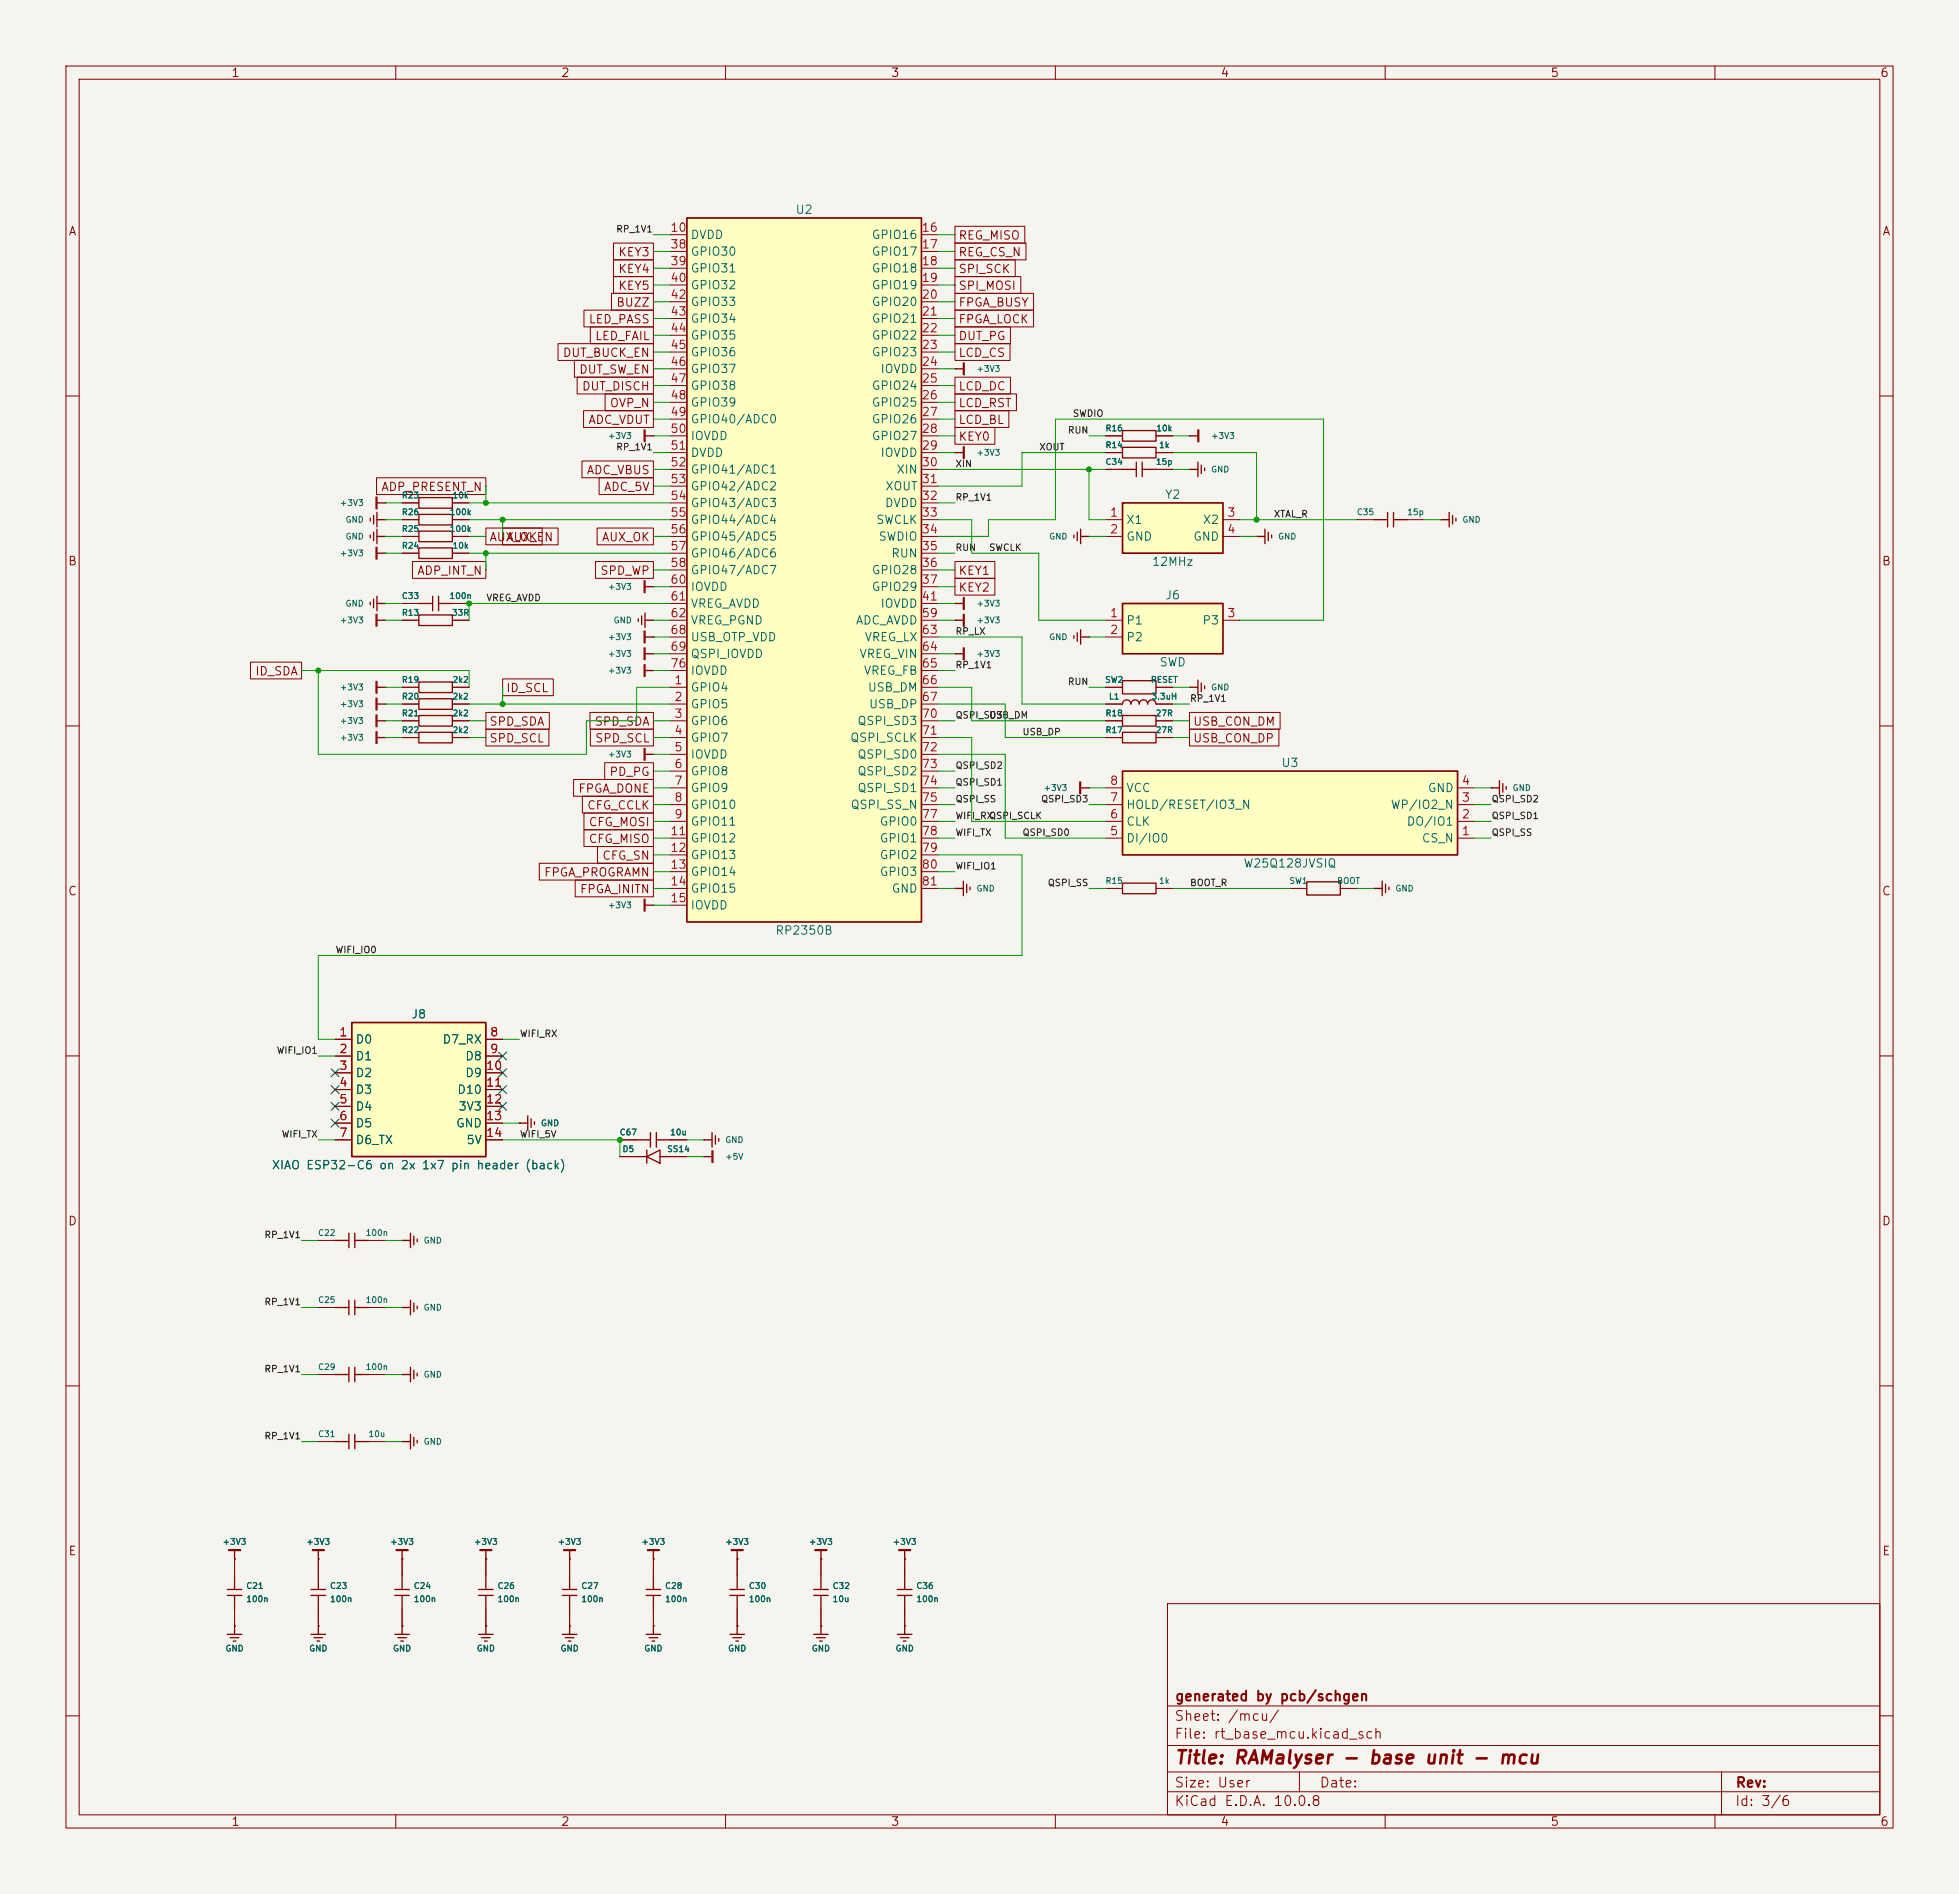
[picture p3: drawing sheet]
<svg xmlns="http://www.w3.org/2000/svg" width="297mm" height="287mm" viewBox="0 0 297 287" stroke-linecap="round" stroke-linejoin="round" font-family="sans-serif">
<defs><g id="words">
<text font-size="2" fill="#840000" x="178" y="267.8">Title: RAMalyser - base unit - mcu</text>
<g font-size="1.5" fill="#840000">
<text x="178" y="263.8">File: rt_base_mcu.kicad_sch</text>
<text x="178" y="261.1">Sheet: /mcu/</text>
<text x="178" y="258.1">generated by pcb/schgen</text>
<text x="178" y="274">KiCad E.D.A. 10.0.8</text>
<text x="178" y="271.2">Size: User</text>
<text x="200" y="271.2">Date:</text>
<text x="263" y="274">Id: 3/6</text>
<text x="263" y="271.2">Rev:</text>
</g>
<g font-size="1.3" fill="#840000">
<text x="35" y="12">1</text>
<text x="85" y="12">2</text>
<text x="135" y="12">3</text>
<text x="185" y="12">4</text>
<text x="235" y="12">5</text>
<text x="285" y="12">6</text>
<text x="10.3" y="36">A</text>
<text x="285.3" y="36">A</text>
<text x="93.6" y="39.2">KEY3</text>
<text x="93.6" y="41.7">KEY4</text>
<text x="145.2" y="41.7">SPI_SCK</text>
<text x="145.2" y="39.2">REG_CS_N</text>
<text x="145.2" y="36.6">REG_MISO</text>
<text x="93.3" y="46.8">BUZZ</text>
<text x="93.6" y="44.2">KEY5</text>
<text x="145.2" y="44.2">SPI_MOSI</text>
<text x="145.2" y="46.8">FPGA_BUSY</text>
<text x="89.2" y="49.3">LED_PASS</text>
<text x="90.1" y="51.9">LED_FAIL</text>
<text x="145.2" y="49.3">FPGA_LOCK</text>
<text x="145.2" y="51.9">DUT_PG</text>
<text x="85.2" y="54.4">DUT_BUCK_EN</text>
<text x="87.7" y="56.9">DUT_SW_EN</text>
<text x="88.1" y="59.5">DUT_DISCH</text>
<text x="145.2" y="54.4">LCD_CS</text>
<text x="145.2" y="59.5">LCD_DC</text>
<text x="89.1" y="64.6">ADC_VDUT</text>
<text x="92.4" y="62">OVP_N</text>
<text x="145.2" y="64.6">LCD_BL</text>
<text x="145.2" y="62">LCD_RST</text>
<text x="145.2" y="67.1">KEY0</text>
<text x="57.7" y="74.7">ADP_PRESENT_N</text>
<text x="88.9" y="72.2">ADC_VBUS</text>
<text x="91.5" y="74.7">ADC_5V</text>
<text x="74.1" y="82.3">AUX_OK</text>
<text x="76.6" y="82.3">AUX_EN</text>
<text x="91.2" y="82.3">AUX_OK</text>
<text x="10.2" y="86">B</text>
<text x="63.2" y="87.4">ADP_INT_N</text>
<text x="90.9" y="87.4">SPD_WP</text>
<text x="145.2" y="90">KEY2</text>
<text x="145.2" y="87.4">KEY1</text>
<text x="285.2" y="86">B</text>
<text x="38.6" y="102.7">ID_SDA</text>
<text x="76.6" y="105.2">ID_SCL</text>
<text x="74.1" y="110.3">SPD_SDA</text>
<text x="74.1" y="112.8">SPD_SCL</text>
<text x="90.1" y="110.3">SPD_SDA</text>
<text x="90.1" y="112.8">SPD_SCL</text>
<text x="180.8" y="112.8">USB_CON_DP</text>
<text x="180.8" y="110.3">USB_CON_DM</text>
<text x="92.3" y="117.9">PD_PG</text>
<text x="87.6" y="120.4">FPGA_DONE</text>
<text x="88.9" y="123">CFG_CCLK</text>
<text x="89.2" y="125.5">CFG_MOSI</text>
<text x="89.2" y="128.1">CFG_MISO</text>
<text x="91.2" y="130.6">CFG_SN</text>
<text x="10.2" y="136">C</text>
<text x="82.4" y="133.1">FPGA_PROGRAMN</text>
<text x="87.8" y="135.7">FPGA_INITN</text>
<text x="285.2" y="136">C</text>
<text x="10.2" y="186">D</text>
<text x="285.2" y="186">D</text>
<text x="10.3" y="236">E</text>
<text x="285.3" y="236">E</text>
<text x="35" y="277">1</text>
<text x="85" y="277">2</text>
<text x="135" y="277">3</text>
<text x="185" y="277">4</text>
<text x="235" y="277">5</text>
<text x="285" y="277">6</text>
</g>
<g font-size="1.3" fill="#a90000">
<text x="101.5" y="35.4">10</text>
<text x="139.6" y="35.4">16</text>
<text x="101.5" y="38">38</text>
<text x="101.5" y="40.5">39</text>
<text x="139.6" y="38">17</text>
<text x="139.6" y="40.5">18</text>
<text x="101.5" y="43.1">40</text>
<text x="101.5" y="45.6">42</text>
<text x="139.6" y="43.1">19</text>
<text x="139.6" y="45.6">20</text>
<text x="101.5" y="48.1">43</text>
<text x="101.5" y="50.7">44</text>
<text x="101.5" y="53.2">45</text>
<text x="139.6" y="48.1">21</text>
<text x="139.6" y="50.7">22</text>
<text x="139.6" y="53.2">23</text>
<text x="101.5" y="55.8">46</text>
<text x="101.5" y="58.3">47</text>
<text x="139.6" y="55.8">24</text>
<text x="139.6" y="58.3">25</text>
<text x="101.5" y="60.8">48</text>
<text x="101.5" y="63.4">49</text>
<text x="101.5" y="65.9">50</text>
<text x="139.6" y="60.8">26</text>
<text x="139.6" y="63.4">27</text>
<text x="139.6" y="65.9">28</text>
<text x="101.5" y="68.5">51</text>
<text x="101.5" y="71">52</text>
<text x="139.6" y="68.5">29</text>
<text x="139.6" y="71">30</text>
<text x="101.5" y="73.5">53</text>
<text x="101.5" y="76.1">54</text>
<text x="139.6" y="73.5">31</text>
<text x="139.6" y="76.1">32</text>
<text x="101.5" y="78.6">55</text>
<text x="101.5" y="81.2">56</text>
<text x="101.5" y="83.7">57</text>
<text x="139.6" y="78.6">33</text>
<text x="139.6" y="81.2">34</text>
<text x="139.6" y="83.7">35</text>
<text x="168.2" y="78.6">1</text>
<text x="168.2" y="81.2">2</text>
<text x="186" y="78.6">3</text>
<text x="186" y="81.2">4</text>
<text x="101.5" y="86.2">58</text>
<text x="101.5" y="88.8">60</text>
<text x="139.6" y="86.2">36</text>
<text x="139.6" y="88.8">37</text>
<text x="101.5" y="91.3">61</text>
<text x="101.5" y="93.9">62</text>
<text x="139.6" y="91.3">41</text>
<text x="139.6" y="93.9">59</text>
<text x="168.2" y="93.9">1</text>
<text x="186" y="93.9">3</text>
<text x="101.5" y="96.4">68</text>
<text x="101.5" y="98.9">69</text>
<text x="101.5" y="101.5">76</text>
<text x="139.6" y="96.4">63</text>
<text x="139.6" y="98.9">64</text>
<text x="139.6" y="101.5">65</text>
<text x="168.2" y="96.4">2</text>
<text x="102.1" y="104">1</text>
<text x="102.1" y="106.6">2</text>
<text x="139.6" y="104">66</text>
<text x="139.6" y="106.6">67</text>
<text x="102.1" y="109.1">3</text>
<text x="102.1" y="111.6">4</text>
<text x="139.6" y="109.1">70</text>
<text x="139.6" y="111.6">71</text>
<text x="102.1" y="114.2">5</text>
<text x="102.1" y="116.7">6</text>
<text x="102.1" y="119.3">7</text>
<text x="139.6" y="114.2">72</text>
<text x="139.6" y="116.7">73</text>
<text x="139.6" y="119.3">74</text>
<text x="168.2" y="119.3">8</text>
<text x="221.5" y="119.3">4</text>
<text x="102.1" y="121.8">8</text>
<text x="102.1" y="124.3">9</text>
<text x="139.6" y="121.8">75</text>
<text x="139.6" y="124.3">77</text>
<text x="168.2" y="124.3">6</text>
<text x="168.2" y="121.8">7</text>
<text x="221.5" y="124.3">2</text>
<text x="221.5" y="121.8">3</text>
<text x="101.5" y="126.9">11</text>
<text x="101.5" y="129.4">12</text>
<text x="101.5" y="132">13</text>
<text x="139.6" y="126.9">78</text>
<text x="139.6" y="129.4">79</text>
<text x="139.6" y="132">80</text>
<text x="168.2" y="126.9">5</text>
<text x="221.5" y="126.9">1</text>
<text x="101.5" y="134.5">14</text>
<text x="101.5" y="137">15</text>
<text x="139.6" y="134.5">81</text>
<text x="51.3" y="157.4">1</text>
<text x="51.3" y="159.9">2</text>
<text x="74.2" y="157.4">8</text>
<text x="74.2" y="159.9">9</text>
<text x="51.3" y="162.4">3</text>
<text x="51.3" y="165">4</text>
<text x="51.3" y="167.5">5</text>
<text x="73.6" y="162.4">10</text>
<text x="73.6" y="165">11</text>
<text x="73.6" y="167.5">12</text>
<text x="51.3" y="170.1">6</text>
<text x="51.3" y="172.6">7</text>
<text x="73.6" y="170.1">13</text>
<text x="73.6" y="172.6">14</text>
</g>
<g font-size="1.3" fill="#006464">
<text x="120.5" y="32.7">U2</text>
<text x="104.6" y="36.5">DVDD</text>
<text x="104.6" y="39.1">GPIO30</text>
<text x="104.6" y="41.6">GPIO31</text>
<text x="132.1" y="36.5">GPIO16</text>
<text x="132.1" y="39.1">GPIO17</text>
<text x="132.1" y="41.6">GPIO18</text>
<text x="104.6" y="44.1">GPIO32</text>
<text x="104.6" y="46.7">GPIO33</text>
<text x="132.1" y="44.1">GPIO19</text>
<text x="132.1" y="46.7">GPIO20</text>
<text x="104.6" y="49.2">GPIO34</text>
<text x="104.6" y="51.8">GPIO35</text>
<text x="132.1" y="49.2">GPIO21</text>
<text x="132.1" y="51.8">GPIO22</text>
<text x="104.6" y="54.3">GPIO36</text>
<text x="104.6" y="56.8">GPIO37</text>
<text x="104.6" y="59.4">GPIO38</text>
<text x="132.1" y="54.3">GPIO23</text>
<text x="132.1" y="59.4">GPIO24</text>
<text x="133.4" y="56.8">IOVDD</text>
<text x="104.6" y="61.9">GPIO39</text>
<text x="104.6" y="64.5">GPIO40/ADC0</text>
<text x="132.1" y="61.9">GPIO25</text>
<text x="132.1" y="64.5">GPIO26</text>
<text x="104.6" y="67">IOVDD</text>
<text x="104.6" y="69.5">DVDD</text>
<text x="132.1" y="67">GPIO27</text>
<text x="133.4" y="69.5">IOVDD</text>
<text x="104.6" y="72.1">GPIO41/ADC1</text>
<text x="104.6" y="74.6">GPIO42/ADC2</text>
<text x="104.6" y="77.2">GPIO43/ADC3</text>
<text x="134.1" y="77.2">DVDD</text>
<text x="134.1" y="74.6">XOUT</text>
<text x="135.8" y="72.1">XIN</text>
<text x="176.5" y="75.9">Y2</text>
<text x="104.6" y="79.7">GPIO44/ADC4</text>
<text x="104.6" y="82.2">GPIO45/ADC5</text>
<text x="132.7" y="79.7">SWCLK</text>
<text x="133.1" y="82.2">SWDIO</text>
<text x="170.7" y="79.7">X1</text>
<text x="170.7" y="82.2">GND</text>
<text x="180.8" y="82.2">GND</text>
<text x="182.3" y="79.7">X2</text>
<text x="104.6" y="84.8">GPIO46/ADC6</text>
<text x="104.6" y="87.3">GPIO47/ADC7</text>
<text x="104.6" y="89.9">IOVDD</text>
<text x="132.1" y="87.3">GPIO28</text>
<text x="132.1" y="89.9">GPIO29</text>
<text x="135" y="84.8">RUN</text>
<text x="174.6" y="86.1">12MHz</text>
<text x="104.6" y="92.4">VREG_AVDD</text>
<text x="104.6" y="94.9">VREG_PGND</text>
<text x="129.7" y="94.9">ADC_AVDD</text>
<text x="133.4" y="92.4">IOVDD</text>
<text x="170.7" y="94.9">P1</text>
<text x="176.6" y="91.1">J6</text>
<text x="182.2" y="94.9">P3</text>
<text x="104.6" y="97.5">USB_OTP_VDD</text>
<text x="104.6" y="100">QSPI_IOVDD</text>
<text x="130.2" y="100">VREG_VIN</text>
<text x="131" y="97.5">VREG_LX</text>
<text x="170.7" y="97.5">P2</text>
<text x="175.7" y="101.3">SWD</text>
<text x="104.6" y="105.1">GPIO4</text>
<text x="104.6" y="107.6">GPIO5</text>
<text x="104.6" y="102.6">IOVDD</text>
<text x="130.9" y="102.6">VREG_FB</text>
<text x="131.5" y="105.1">USB_DM</text>
<text x="131.6" y="107.6">USB_DP</text>
<text x="104.6" y="110.2">GPIO6</text>
<text x="104.6" y="112.7">GPIO7</text>
<text x="128.8" y="112.7">QSPI_SCLK</text>
<text x="129.9" y="110.2">QSPI_SD3</text>
<text x="104.6" y="115.3">IOVDD</text>
<text x="104.6" y="117.8">GPIO8</text>
<text x="129.9" y="115.3">QSPI_SD0</text>
<text x="129.9" y="117.8">QSPI_SD2</text>
<text x="194.2" y="116.5">U3</text>
<text x="104.6" y="120.3">GPIO9</text>
<text x="104.6" y="122.9">GPIO10</text>
<text x="104.6" y="125.4">GPIO11</text>
<text x="128.9" y="122.9">QSPI_SS_N</text>
<text x="129.9" y="120.3">QSPI_SD1</text>
<text x="133.3" y="125.4">GPIO0</text>
<text x="170.7" y="125.4">CLK</text>
<text x="170.7" y="122.9">HOLD/RESET/IO3_N</text>
<text x="170.7" y="120.3">VCC</text>
<text x="210.7" y="122.9">WP/IO2_N</text>
<text x="213.2" y="125.4">DO/IO1</text>
<text x="216.4" y="120.3">GND</text>
<text x="104.6" y="128">GPIO12</text>
<text x="104.6" y="130.5">GPIO13</text>
<text x="133.3" y="128">GPIO1</text>
<text x="133.3" y="130.5">GPIO2</text>
<text x="170.7" y="128">DI/IO0</text>
<text x="188.4" y="131.8">W25Q128JVSIQ</text>
<text x="215.5" y="128">CS_N</text>
<text x="104.6" y="133">GPIO14</text>
<text x="104.6" y="135.6">GPIO15</text>
<text x="133.3" y="133">GPIO3</text>
<text x="135.1" y="135.6">GND</text>
<text x="104.6" y="138.1">IOVDD</text>
<text x="117.5" y="141.9">RP2350B</text>
<text x="62.3" y="154.6">J8</text>
<text x="53.8" y="158.4">D0</text>
<text x="53.8" y="161">D1</text>
<text x="67" y="158.4">D7_RX</text>
<text x="70.4" y="161">D8</text>
<text x="53.8" y="163.5">D2</text>
<text x="53.8" y="166.1">D3</text>
<text x="69.2" y="166.1">D10</text>
<text x="70.4" y="163.5">D9</text>
<text x="53.8" y="168.6">D4</text>
<text x="53.8" y="171.1">D5</text>
<text x="53.8" y="173.7">D6_TX</text>
<text x="69.1" y="171.1">GND</text>
<text x="69.4" y="168.6">3V3</text>
<text x="70.6" y="173.7">5V</text>
<text x="41.1" y="177.5">XIAO ESP32-C6 on 2x 1x7 pin header (back)</text>
</g>
<g font-size="1" fill="#0f0f0f">
<text x="93.3" y="35.5">RP_1V1</text>
<text x="161.8" y="65.9">RUN</text>
<text x="162.6" y="63.4">SWDIO</text>
<text x="93.3" y="68.5">RP_1V1</text>
<text x="144.8" y="71">XIN</text>
<text x="157.5" y="68.5">XOUT</text>
<text x="144.8" y="76.1">RP_1V1</text>
<text x="144.8" y="83.7">RUN</text>
<text x="149.9" y="83.7">SWCLK</text>
<text x="193" y="78.6">XTAL_R</text>
<text x="73.7" y="91.3">VREG_AVDD</text>
<text x="144.8" y="96.4">RP_LX</text>
<text x="144.8" y="101.5">RP_1V1</text>
<text x="161.8" y="104">RUN</text>
<text x="180.3" y="106.6">RP_1V1</text>
<text x="144.8" y="109.1">QSPI_SD3</text>
<text x="149.9" y="109.1">USB_DM</text>
<text x="154.9" y="111.7">USB_DP</text>
<text x="144.8" y="119.3">QSPI_SD1</text>
<text x="144.8" y="116.7">QSPI_SD2</text>
<text x="144.8" y="124.4">WIFI_RX</text>
<text x="144.8" y="121.8">QSPI_SS</text>
<text x="149.9" y="124.4">QSPI_SCLK</text>
<text x="157.8" y="121.8">QSPI_SD3</text>
<text x="226.1" y="121.8">QSPI_SD2</text>
<text x="226.1" y="124.4">QSPI_SD1</text>
<text x="144.8" y="126.9">WIFI_TX</text>
<text x="144.8" y="132">WIFI_IO1</text>
<text x="154.9" y="126.9">QSPI_SD0</text>
<text x="226.1" y="126.9">QSPI_SS</text>
<text x="158.8" y="134.5">QSPI_SS</text>
<text x="180.3" y="134.5">BOOT_R</text>
<text x="50.8" y="144.7">WIFI_IO0</text>
<text x="41.9" y="159.9">WIFI_IO1</text>
<text x="78.7" y="157.4">WIFI_RX</text>
<text x="42.6" y="172.6">WIFI_TX</text>
<text x="78.7" y="172.6">WIFI_5V</text>
<text x="40" y="187.9">RP_1V1</text>
<text x="40" y="198">RP_1V1</text>
<text x="40" y="208.2">RP_1V1</text>
<text x="40" y="218.3">RP_1V1</text>
</g>
<g font-size=".9" fill="#006464">
<text x="148" y="56.6">+3V3</text>
<text x="167.5" y="65.6">R16</text>
<text x="175.2" y="65.6">10k</text>
<text x="92.1" y="66.7">+3V3</text>
<text x="148" y="69.3">+3V3</text>
<text x="167.5" y="68.1">R14</text>
<text x="167.5" y="70.7">C34</text>
<text x="175.2" y="70.7">15p</text>
<text x="175.6" y="68.1">1k</text>
<text x="183.5" y="66.7">+3V3</text>
<text x="183.5" y="71.8">GND</text>
<text x="51.5" y="76.9">+3V3</text>
<text x="60.8" y="75.7">R23</text>
<text x="68.5" y="75.7">10k</text>
<text x="52.3" y="82">GND</text>
<text x="52.3" y="79.4">GND</text>
<text x="60.8" y="83.4">R24</text>
<text x="60.8" y="80.8">R25</text>
<text x="60.8" y="78.3">R26</text>
<text x="68.1" y="80.8">100k</text>
<text x="68.1" y="78.3">100k</text>
<text x="68.5" y="83.4">10k</text>
<text x="159" y="82">GND</text>
<text x="193.7" y="82">GND</text>
<text x="205.6" y="78.3">C35</text>
<text x="213.3" y="78.3">15p</text>
<text x="221.6" y="79.4">GND</text>
<text x="51.5" y="84.5">+3V3</text>
<text x="92.1" y="89.6">+3V3</text>
<text x="51.5" y="94.7">+3V3</text>
<text x="52.3" y="92.1">GND</text>
<text x="60.8" y="93.5">R13</text>
<text x="60.8" y="91">C33</text>
<text x="68.1" y="91">100n</text>
<text x="68.4" y="93.5">33R</text>
<text x="92.9" y="94.7">GND</text>
<text x="148" y="92.1">+3V3</text>
<text x="148" y="94.7">+3V3</text>
<text x="92.1" y="99.7">+3V3</text>
<text x="92.1" y="97.2">+3V3</text>
<text x="148" y="99.7">+3V3</text>
<text x="159" y="97.2">GND</text>
<text x="51.5" y="104.8">+3V3</text>
<text x="51.5" y="107.4">+3V3</text>
<text x="60.8" y="106.2">R20</text>
<text x="60.8" y="103.7">R19</text>
<text x="68.5" y="106.2">2k2</text>
<text x="68.5" y="103.7">2k2</text>
<text x="92.1" y="102.3">+3V3</text>
<text x="167.5" y="103.7">SW2</text>
<text x="168" y="106.2">L1</text>
<text x="174.4" y="103.7">RESET</text>
<text x="174.5" y="106.2">3.3uH</text>
<text x="183.5" y="104.8">GND</text>
<text x="51.5" y="109.9">+3V3</text>
<text x="51.5" y="112.4">+3V3</text>
<text x="60.8" y="108.8">R21</text>
<text x="60.8" y="111.3">R22</text>
<text x="68.5" y="108.8">2k2</text>
<text x="68.5" y="111.3">2k2</text>
<text x="167.5" y="111.3">R17</text>
<text x="167.5" y="108.8">R18</text>
<text x="175.1" y="111.3">27R</text>
<text x="175.1" y="108.8">27R</text>
<text x="92.1" y="115">+3V3</text>
<text x="158.1" y="120.1">+3V3</text>
<text x="229.2" y="120.1">GND</text>
<text x="92.1" y="137.8">+3V3</text>
<text x="148" y="135.3">GND</text>
<text x="167.5" y="134.2">R15</text>
<text x="175.6" y="134.2">1k</text>
<text x="195.4" y="134.2">SW1</text>
<text x="202.6" y="134.2">BOOT</text>
<text x="211.5" y="135.3">GND</text>
<text x="81.9" y="170.9">GND</text>
<text x="93.9" y="172.3">C67</text>
<text x="101.5" y="172.3">10u</text>
<text x="109.9" y="173.4">GND</text>
<text x="94.3" y="174.8">D5</text>
<text x="101.1" y="174.8">SS14</text>
<text x="109.9" y="175.9">+5V</text>
<text x="48.1" y="187.5">C22</text>
<text x="55.4" y="187.5">100n</text>
<text x="64.1" y="188.6">GND</text>
<text x="48.1" y="197.7">C25</text>
<text x="55.4" y="197.7">100n</text>
<text x="64.1" y="198.8">GND</text>
<text x="48.1" y="207.8">C29</text>
<text x="55.4" y="207.8">100n</text>
<text x="64.1" y="209">GND</text>
<text x="48.1" y="218">C31</text>
<text x="55.8" y="218">10u</text>
<text x="64.1" y="219.1">GND</text>
<text x="33.7" y="234.3">+3V3</text>
<text x="46.4" y="234.3">+3V3</text>
<text x="59.1" y="234.3">+3V3</text>
<text x="71.8" y="234.3">+3V3</text>
<text x="84.5" y="234.3">+3V3</text>
<text x="97.2" y="234.3">+3V3</text>
<text x="109.9" y="234.3">+3V3</text>
<text x="122.6" y="234.3">+3V3</text>
<text x="135.3" y="234.3">+3V3</text>
<text x="37.2" y="241">C21</text>
<text x="37.2" y="243">100n</text>
<text x="49.9" y="241">C23</text>
<text x="49.9" y="243">100n</text>
<text x="62.6" y="241">C24</text>
<text x="62.6" y="243">100n</text>
<text x="75.3" y="241">C26</text>
<text x="75.3" y="243">100n</text>
<text x="88" y="241">C27</text>
<text x="88" y="243">100n</text>
<text x="100.7" y="241">C28</text>
<text x="100.7" y="243">100n</text>
<text x="113.4" y="241">C30</text>
<text x="113.4" y="243">100n</text>
<text x="126.1" y="241">C32</text>
<text x="126.1" y="243">10u</text>
<text x="138.8" y="241">C36</text>
<text x="138.8" y="243">100n</text>
<text x="34.1" y="250.5">GND</text>
<text x="46.8" y="250.5">GND</text>
<text x="59.5" y="250.5">GND</text>
<text x="72.2" y="250.5">GND</text>
<text x="84.9" y="250.5">GND</text>
<text x="97.6" y="250.5">GND</text>
<text x="110.3" y="250.5">GND</text>
<text x="123" y="250.5">GND</text>
<text x="135.7" y="250.5">GND</text>
</g>
</g></defs>
<path d="M0 0h297v287h-297z" fill="#f5f4ef" stroke="#f5f4ef" stroke-width=".15"/>
<g fill="none" stroke="#840000" stroke-width=".15">
<path d="M10 10h277v267h-277zM12 12h273v263h-273zM60 10v2M110 10v2M160 10v2M210 10v2M260 10v2M10 60h2M61 78.7h2.5M61 76.2h2.5M68.6 78.7h2.5M68.6 76.2h2.5"/>
<path d="M285 60h2M61 83.8h2.5M61 81.3h2.5M61 94h2.5M61 91.4h2.5M68.6 83.8h2.5M68.6 81.3h2.5M68.6 94h2.5M68.6 91.4h2.5M10 110h2M165.1 119.4h.1M226.1 119.4h.1"/>
<path d="M285 110h2M10 160h2M285 160h2M10 210h2M285 210h2M61 236.2h.1M86.4 236.2h.1M99.1 236.2h.1M99.1 236.2v2.6M111.8 236.2h.1M111.8 236.2v2.6M124.5 236.2h.1"/>
<path d="M61 246.4h.1M86.4 246.4h.1M99.1 246.4h.1M99.1 243.8v2.6M111.8 243.8v2.6M124.5 246.4h.1M177 243h108v32h-108zM177 258.5h108M10 260h2M60 275v2M110 275v2M160 275v2"/>
<path d="M177 271.5h108M177 268.5h108M177 264.5h108M197 268.5v3M210 275v2M260 275v2M261 268.5v6.5M285 260h2"/>
</g>
<g fill="none" stroke="#840000" stroke-width=".2">
<path d="M63.5 77.9h5.1v1.6h-5.1zM63.5 75.4h5.1v1.6h-5.1zM63.5 83h5.1v1.6h-5.1zM63.5 80.5h5.1v1.6h-5.1zM63.5 93.2h5.1v1.6h-5.1zM63.5 91.4h2.1M65.6 90.3v2.2M66.5 91.4h2.1M66.5 90.3v2.2M163.7 118.5v1.8M163.8 118.5v1.8M163.8 119.4h1.3"/>
<path d="M226.1 119.4h1.2M227.3 118.3v2.2M227.8 118.7v1.3M228.4 119.2v.4M60.1 234.8h1.8M60.1 235h1.8M61 235v1.2M85.5 234.8h1.8M85.5 235h1.8M86.4 235v1.2M98.2 234.8h1.8M98.2 235h1.8"/>
<path d="M99.1 235v1.2M99.1 238.8v2.1M110.9 234.8h1.8M110.9 235h1.8M111.8 235v1.2M111.8 238.8v2.1M123.6 234.8h1.8M123.6 235h1.8M124.5 235v1.2M59.9 247.7h2.2M60.3 248.2h1.3M60.8 248.7h.4"/>
<path d="M61 246.4v1.3M85.3 247.7h2.2M85.7 248.2h1.3M86.2 248.7h.4M86.4 246.4v1.3M98 240.9h2.2M98 241.8h2.2M98 247.7h2.2M98.4 248.2h1.3M98.9 248.7h.4M99.1 241.8v2M99.1 246.4v1.3"/>
<path d="M110.7 240.9h2.2M110.7 241.8h2.2M111.8 241.8v2M123.4 247.7h2.2M123.8 248.2h1.3M124.3 248.7h.4M124.5 246.4v1.3"/>
</g>
<path d="M53.3 154.9h20.4v20.4h-20.4z" fill="#ffffc2"/>
<path d="M53.3 154.9h20.4v20.4h-20.4z" fill="none" stroke="#840000" stroke-width=".25"/>
<g fill="none" stroke="#840000" stroke-width=".15">
<path d="M180.3 104.1h.1M50.8 157.5h2.5M73.7 157.5h2.5M50.8 160h2.5M50.8 162.6h2.5M50.8 165.1h2.5M50.8 167.6h2.5M50.8 170.2h2.5M50.8 172.7h2.5M73.7 160h2.5M73.7 162.6h2.5M73.7 165.1h2.5"/>
<path d="M73.7 167.6h2.5M73.7 170.2h2.5M73.7 172.7h2.5M78.7 170.2h.1M61 236.2v2.6M73.7 236.2v2.6M61 243.8v2.6M73.7 246.4h.1M73.7 243.8v2.6"/>
</g>
<g fill="none" stroke="#840000" stroke-width=".2">
<path d="M180.3 104.1h1.3M181.6 103v2.2M182.1 103.5v1.3M182.6 103.9v.4M78.7 170.2h1.3M80 169.1v2.2M80.5 169.5v1.3M81 170v.4M61 238.8v2.1M73.7 238.8v2.1M59.9 240.9h2.2M59.9 241.8h2.2"/>
<path d="M61 241.8v2M72.6 240.9h2.2M72.6 241.8h2.2M72.6 247.7h2.2M73 248.2h1.3M73.5 248.7h.4M73.7 241.8v2M73.7 246.4v1.3"/>
</g>
<path d="M104.1 33h35.6v106.7h-35.6z" fill="#ffffc2"/>
<path d="M104.1 33h35.6v106.7h-35.6z" fill="none" stroke="#840000" stroke-width=".25"/>
<g fill="none" stroke="#840000" stroke-width=".15">
<path d="M101.6 35.6h2.5M101.6 38.1h2.5M139.7 35.6h2.5M139.7 38.1h2.5M101.6 40.6h2.5M101.6 43.2h2.5M101.6 45.7h2.5M101.6 48.3h2.5M101.6 50.8h2.5M101.6 53.3h2.5M101.6 55.9h2.5M101.6 58.4h2.5"/>
<path d="M139.7 40.6h2.5M139.7 43.2h2.5M139.7 45.7h2.5M139.7 48.3h2.5M139.7 50.8h2.5M139.7 53.3h2.5M139.7 55.9h2.5M139.7 58.4h2.5M144.8 55.9h.1M58.4 76.2h.1M58.4 78.7h.1M99.1 66h.1"/>
<path d="M101.6 61h2.5M101.6 63.5h2.5M101.6 66h2.5M101.6 68.6h2.5M101.6 71.1h2.5M101.6 73.7h2.5M101.6 76.2h2.5M101.6 78.7h2.5M139.7 61h2.5M139.7 63.5h2.5M139.7 66h2.5M139.7 68.6h2.5"/>
<path d="M139.7 71.1h2.5M139.7 73.7h2.5M139.7 76.2h2.5M139.7 78.7h2.5M144.8 68.6h.1M167.6 68.6h2.6M175.3 68.6h2.5M180.3 66h.1M205.7 78.7h2.6M213.4 78.7h2.5M218.4 78.7h.1M58.4 94h.1"/>
<path d="M58.4 83.8h.1M58.4 81.3h.1M58.4 91.4h.1M99.1 88.9h.1M99.1 99.1h.1M99.1 94h.1M99.1 96.5h.1M101.6 81.3h2.5M101.6 83.8h2.5M101.6 86.4h2.5M101.6 88.9h2.5M101.6 91.4h2.5"/>
<path d="M101.6 94h2.5M101.6 96.5h2.5M101.6 99.1h2.5M139.7 81.3h2.5M139.7 83.8h2.5M139.7 86.4h2.5M139.7 88.9h2.5M139.7 91.4h2.5M139.7 94h2.5M139.7 96.5h2.5M139.7 99.1h2.5M144.8 91.4h.1"/>
<path d="M144.8 94h.1M144.8 99.1h.1M165.1 96.5h.1M165.1 81.3h.1M190.5 81.3h.1M58.4 104.1h.1M58.4 106.7h.1M61 104.1h2.5M61 106.7h2.5M61 109.2h2.5M61 111.8h2.5M68.6 104.1h2.5"/>
<path d="M68.6 106.7h2.5M68.6 109.2h2.5M68.6 111.8h2.5M99.1 114.3h.1M99.1 101.6h.1M101.6 104.1h2.5M101.6 106.7h2.5M101.6 109.2h2.5M101.6 111.8h2.5M101.6 114.3h2.5M101.6 116.8h2.5M101.6 119.4h2.5"/>
<path d="M101.6 101.6h2.5M139.7 104.1h2.5M139.7 106.7h2.5M139.7 109.2h2.5M139.7 111.8h2.5M139.7 114.3h2.5M139.7 116.8h2.5M139.7 119.4h2.5M139.7 101.6h2.5M167.6 104.1h2.6M167.6 106.7h2.6M167.6 109.2h2.6"/>
<path d="M167.6 111.8h2.6M175.3 104.1h2.5M175.3 106.7h2.5M175.3 109.2h2.5M175.3 111.8h2.5M99.1 137.2h.1M101.6 121.9h2.5M101.6 124.5h2.5M101.6 127h2.5M101.6 129.5h2.5M101.6 132.1h2.5M101.6 134.6h2.5"/>
<path d="M101.6 137.2h2.5M139.7 121.9h2.5M139.7 124.5h2.5M139.7 127h2.5M139.7 129.5h2.5M139.7 132.1h2.5M139.7 134.6h2.5M144.8 134.6h.1M167.6 134.6h2.6M175.3 134.6h2.5M195.6 134.6h2.5M203.2 134.6h2.5"/>
<path d="M94 172.7h2.5M101.6 172.7h2.5M106.7 172.7h.1M106.7 175.3h.1M48.3 188h2.5M48.3 198.1h2.5M55.9 188h2.5M55.9 198.1h2.5M61 198.1h.1M61 188h.1M48.3 218.4h2.5M48.3 208.3h2.5"/>
<path d="M55.9 218.4h2.5M55.9 208.3h2.5M61 208.3h.1M61 218.4h.1M35.6 236.2h.1M35.6 236.2v2.6M48.3 236.2h.1M48.3 236.2v2.6M73.7 236.2h.1M86.4 236.2v2.6M124.5 236.2v2.6M137.2 236.2h.1"/>
<path d="M137.2 236.2v2.6M35.6 246.4h.1M35.6 243.8v2.6M48.3 243.8v2.6M86.4 243.8v2.6M111.8 246.4h.1M124.5 243.8v2.6M137.2 246.4h.1M137.2 243.8v2.6"/>
</g>
<g fill="none" stroke="#840000" stroke-width=".2">
<path d="M144.8 55.9h1.2M146 55v1.8M146.2 55v1.8M56.1 78.5v.4M56.6 78.1v1.3M57 75.3v1.8M57.1 75.3v1.8M57.1 77.6v2.2M57.1 76.2h1.3M57.1 78.7h1.3M97.7 65.1v1.8M97.8 65.1v1.8"/>
<path d="M97.8 66h1.3M144.8 68.6h1.2M146 67.7v1.8M146.2 67.7v1.8M170.2 67.8h5.1v1.6h-5.1zM180.3 66h1.3M181.6 65.1v1.8M181.7 65.1v1.8M208.3 78.7h2.1M210.4 77.6v2.2M211.3 78.7h2.1M211.3 77.6v2.2"/>
<path d="M218.4 78.7h1.3M219.7 77.6v2.2M220.2 78.1v1.3M220.7 78.5v.4M56.1 81.1v.4M56.1 91.2v.4M56.6 80.6v1.3M56.6 90.8v1.3M57 82.9v1.8M57 93.1v1.8M57.1 91.4h1.3M57.1 94h1.3"/>
<path d="M57.1 80.2v2.2M57.1 82.9v1.8M57.1 90.3v2.2M57.1 93.1v1.8M57.1 81.3h1.3M57.1 83.8h1.3M96.8 93.8v.4M97.3 93.3v1.3M97.7 88v1.8M97.7 95.6v1.8M97.7 98.2v1.8M97.8 94h1.3"/>
<path d="M97.8 99.1h1.3M97.8 88v1.8M97.8 92.9v2.2M97.8 95.6v1.8M97.8 98.2v1.8M97.8 88.9h1.3M97.8 96.5h1.3M144.8 91.4h1.2M144.8 94h1.2M144.8 99.1h1.2M146 90.5v1.8M146 93.1v1.8"/>
<path d="M146 98.2v1.8M146.2 90.5v1.8M146.2 93.1v1.8M146.2 98.2v1.8M162.8 81.1v.4M162.8 96.3v.4M163.3 80.6v1.3M163.3 95.9v1.3M163.8 96.5h1.3M163.8 80.2v2.2M163.8 95.4v2.2M163.8 81.3h1.3"/>
<path d="M190.5 81.3h1.3M191.8 80.2v2.2M192.3 80.6v1.3M192.8 81.1v.4M57 103.2v1.8M57 105.8v1.8M57.1 103.2v1.8M57.1 105.8v1.8M57.1 104.1h1.3M57.1 106.7h1.3M63.5 108.4h5.1v1.6h-5.1zM63.5 105.9h5.1v1.6h-5.1z"/>
<path d="M63.5 111h5.1v1.6h-5.1zM63.5 103.3h5.1v1.6h-5.1zM97.7 100.7v1.8M97.7 113.4v1.8M97.8 100.7v1.8M97.8 113.4v1.8M97.8 114.3h1.3M97.8 101.6h1.3M170.2 111h5.1v1.6h-5.1zM170.2 108.4h5.1v1.6h-5.1zM170.2 103.1h5.1v2h-5.1zM170.2 106.7a.63 .63 0 0 1 .6-.6 .63 .63 0 0 1 .6 .6 .63 .63 0 0 1 .7-.6 .63 .63 0 0 1 .6 .6 .63 .63 0 0 1 .7-.6 .63 .63 0 0 1 .6 .6 .63 .63 0 0 1 .6-.6 .63 .63 0 0 1 .7 .6"/>
<path d="M97.7 136.3v1.8M97.8 136.3v1.8M97.8 137.2h1.3M144.8 134.6h1.2M146 133.5v2.2M146.6 134v1.3M147.1 134.4v.4M170.2 133.8h5.1v1.6h-5.1zM198.1 133.6h5.1v2h-5.1zM96.5 172.7h2.1M98.6 171.6v2.2M99.5 172.7h2.1"/>
<path d="M99.5 171.6v2.2M106.7 172.7h1.2M106.7 175.3h1.2M107.9 171.6v2.2M107.9 174.4v1.8M108.1 174.4v1.8M108.5 172.1v1.3M109 172.5v.4M50.8 188h2.1M50.8 198.1h2.1M52.9 186.9v2.2M52.9 197v2.2"/>
<path d="M53.8 188h2.1M53.8 186.9v2.2M53.8 197v2.2M53.8 198.1h2.1M61 188h1.2M61 198.1h1.2M62.2 186.9v2.2M62.2 197v2.2M62.7 187.3v1.3M62.7 197.5v1.3M63.2 187.8v.4M63.2 197.9v.4"/>
<path d="M50.8 218.4h2.1M50.8 208.3h2.1M52.9 207.2v2.2M52.9 217.3v2.2M53.8 207.2v2.2M53.8 217.3v2.2M53.8 218.4h2.1M53.8 208.3h2.1M61 218.4h1.2M61 208.3h1.2M62.2 207.2v2.2M62.2 217.3v2.2"/>
<path d="M62.7 207.6v1.3M62.7 217.8v1.3M63.2 208.1v.4M63.2 218.2v.4M34.7 234.8h1.8M34.7 235h1.8M35.6 235v1.2M35.6 238.8v2.1M47.4 234.8h1.8M47.4 235h1.8M48.3 235v1.2M48.3 238.8v2.1"/>
<path d="M72.8 234.8h1.8M72.8 235h1.8M73.7 235v1.2M86.4 238.8v2.1M124.5 238.8v2.1M136.3 234.8h1.8M136.3 235h1.8M137.2 235v1.2M137.2 238.8v2.1M34.5 240.9h2.2M34.5 241.8h2.2M34.5 247.7h2.2"/>
<path d="M34.9 248.2h1.3M35.4 248.7h.4M35.6 241.8v2M35.6 246.4v1.3M47.2 240.9h2.2M47.2 241.8h2.2M48.3 241.8v2M85.3 240.9h2.2M85.3 241.8h2.2M86.4 241.8v2M110.7 247.7h2.2M111.1 248.2h1.3"/>
<path d="M111.6 248.7h.4M111.8 246.4v1.3M123.4 240.9h2.2M123.4 241.8h2.2M124.5 241.8v2M136.1 240.9h2.2M136.1 241.8h2.2M136.1 247.7h2.2M136.5 248.2h1.3M137 248.7h.4M137.2 241.8v2M137.2 246.4v1.3"/>
</g>
<path d="M170.2 116.8h50.8v12.7h-50.8z" fill="#ffffc2"/>
<path d="M170.2 116.8h50.8v12.7h-50.8z" fill="none" stroke="#840000" stroke-width=".25"/>
<path d="M167.6 66h2.6M175.3 66h2.5M58.4 109.2h.1M167.6 119.4h2.6M221 119.4h2.5M167.6 127h2.6M167.6 124.5h2.6M167.6 121.9h2.6M221 127h2.5M221 124.5h2.5M221 121.9h2.5" fill="none" stroke="#840000" stroke-width=".15"/>
<path d="M170.2 65.2h5.1v1.6h-5.1zM57 108.3v1.8M57.1 108.3v1.8M57.1 109.2h1.3" fill="none" stroke="#840000" stroke-width=".2"/>
<path d="M170.2 76.2h15.2v7.6h-15.2z" fill="#ffffc2"/>
<path d="M170.2 76.2h15.2v7.6h-15.2z" fill="none" stroke="#840000" stroke-width=".25"/>
<path d="M167.6 78.7h2.6M167.6 71.1h2.6M175.3 71.1h2.5M180.3 71.1h.1M185.4 78.7h2.6M167.6 81.3h2.6M185.4 81.3h2.6" fill="none" stroke="#840000" stroke-width=".15"/>
<path d="M170.2 71.1h2.1M172.3 70v2.2M173.2 71.1h2.1M173.2 70v2.2M180.3 71.1h1.3M181.6 70v2.2M182.1 70.5v1.3M182.6 70.9v.4" fill="none" stroke="#840000" stroke-width=".2"/>
<path d="M170.2 91.4h15.2v7.7h-15.2z" fill="#ffffc2"/>
<path d="M170.2 91.4h15.2v7.7h-15.2z" fill="none" stroke="#840000" stroke-width=".25"/>
<g fill="none" stroke="#840000" stroke-width=".15">
<path d="M93 36.8h6.1v2.6h-6.1zM93 39.4h6.1v2.5h-6.1zM144.8 39.4h9.1v2.5h-9.1zM144.8 36.8h10.7v2.6h-10.7zM144.8 34.3h10.6v2.5h-10.6zM84.6 52.1h14.5v2.5h-14.5zM87.1 54.6h12v2.6h-12zM87.5 57.2h11.6v2.5h-11.6zM88.5 47h10.6v2.5h-10.6zM89.5 49.5h9.6v2.6h-9.6zM91.7 59.7h7.4v2.5h-7.4zM92.7 44.5h6.4v2.5h-6.4z"/>
<path d="M93 41.9h6.1v2.6h-6.1zM144.8 52.1h8.3v2.5h-8.3zM144.8 57.2h8.4v2.5h-8.4zM144.8 41.9h10v2.6h-10zM144.8 47h11.9v2.5h-11.9zM144.8 44.5h11.9v2.5h-11.9zM144.8 49.5h8.4v2.6h-8.4zM144.8 59.7h9.3v2.5h-9.3zM57.1 72.4h16.6v2.5h-16.6zM61 76.2h2.5M61 78.7h2.5M68.6 76.2h2.5"/>
<path d="M68.6 78.7h2.5M88.2 69.9h10.9v2.5h-10.9zM88.5 62.2h10.6v2.6h-10.6zM90.8 72.4h8.3v2.5h-8.3zM144.8 64.8h6v2.5h-6zM144.8 62.2h8.1v2.6h-8.1zM167.6 68.6h2.6M167.6 66h2.6M167.6 71.1h2.6M175.3 68.6h2.5M175.3 66h2.5M175.3 71.1h2.5"/>
<path d="M61 94h2.5M61 81.3h2.5M61 83.8h2.5M61 91.4h2.5M62.5 85.1h11.2v2.5h-11.2zM68.6 94h2.5M68.6 81.3h2.5M68.6 83.8h2.5M68.6 91.4h2.5M73.7 80h8.5v2.6h-8.5zM76.2 80h8.4v2.6h-8.4zM90.3 85.1h8.8v2.5h-8.8z"/>
<path d="M90.5 80h8.6v2.6h-8.6zM144.8 87.6h6v2.6h-6zM144.8 85.1h6v2.5h-6zM167.6 94h2.6M167.6 96.5h2.6M185.4 94h2.6M38 100.3h7.7v2.6h-7.7zM58.4 111.8h.1M61 106.7h2.5M61 104.1h2.5M61 109.2h2.5M61 111.8h2.5"/>
<path d="M68.6 106.7h2.5M68.6 104.1h2.5M68.6 109.2h2.5M68.6 111.8h2.5M73.7 108h9.6v2.5h-9.6zM73.7 110.5h9.5v2.5h-9.5zM76.2 102.9h7.7v2.5h-7.7zM87 118.1h12.1v2.6h-12.1zM89.4 108h9.7v2.5h-9.7zM89.5 110.5h9.6v2.5h-9.6zM91.7 115.6h7.4v2.5h-7.4zM167.6 106.7h2.6"/>
<path d="M167.6 104.1h2.6M167.6 109.2h2.6M167.6 111.8h2.6M175.3 106.7h2.5M175.3 104.1h2.5M175.3 109.2h2.5M175.3 111.8h2.5M180.3 110.5h13.6v2.5h-13.6zM180.3 108h13.8v2.5h-13.8zM81.8 130.8h17.3v2.6h-17.3zM87.2 133.4h11.9v2.5h-11.9zM88.3 120.7h10.8v2.5h-10.8z"/>
<path d="M88.5 125.7h10.6v2.6h-10.6zM88.5 123.2h10.6v2.5h-10.6zM90.6 128.3h8.5v2.5h-8.5zM208.3 134.6h.1M50.8 157.5h2.5M73.7 157.5h2.5M50.8 160h2.5M50.8 162.6h2.5M50.8 165.1h2.5M50.8 167.6h2.5M50.8 170.2h2.5M50.8 172.7h2.5"/>
<path d="M73.7 160h2.5M73.7 162.6h2.5M73.7 165.1h2.5M73.7 167.6h2.5M73.7 170.2h2.5M73.7 172.7h2.5M78.7 170.2h.1M94 175.3h2.5M94 172.7h2.5M101.6 175.3h2.5M101.6 172.7h2.5M35.6 236.2h.1"/>
<path d="M35.6 236.2v2.6M48.3 236.2h.1M48.3 236.2v2.6M61 236.2h.1M61 236.2v2.6M73.7 236.2h.1M73.7 236.2v2.6M86.4 236.2h.1M86.4 236.2v2.6M99.1 236.2h.1M99.1 236.2v2.6M111.8 236.2h.1"/>
<path d="M111.8 236.2v2.6M124.5 236.2h.1M124.5 236.2v2.6M137.2 236.2h.1M137.2 236.2v2.6M35.6 246.4h.1M35.6 243.8v2.6M48.3 246.4h.1M48.3 243.8v2.6M61 246.4h.1M61 243.8v2.6M73.7 246.4h.1"/>
<path d="M73.7 243.8v2.6M86.4 246.4h.1M86.4 243.8v2.6M99.1 246.4h.1M99.1 243.8v2.6M111.8 246.4h.1M111.8 243.8v2.6M124.5 246.4h.1M124.5 243.8v2.6M137.2 246.4h.1M137.2 243.8v2.6"/>
</g>
<g fill="none" stroke="#840000" stroke-width=".2">
<path d="M57 110.9v1.8M57.1 110.9v1.8M57.1 111.8h1.3M208.3 134.6h1.2M209.5 133.5v2.2M210.1 134v1.3M210.6 134.4v.4M96.5 175.3h1.6M98.1 175.3l2-1v2zM98.1 174.3v2M100.1 175.3h1.5M47.2 247.7h2.2"/>
<path d="M47.6 248.2h1.3M48.1 248.7h.4M48.3 246.4v1.3"/>
</g>
<g fill="none" stroke="#009600" stroke-width=".15">
<path d="M99.1 35.6h2.5M99.1 38.1h2.5M142.2 35.6h2.6M142.2 38.1h2.6M99.1 48.3h2.5M99.1 50.8h2.5M99.1 45.7h2.5M99.1 55.9h2.5M99.1 40.6h2.5M99.1 43.2h2.5M99.1 53.3h2.5M99.1 58.4h2.5"/>
<path d="M142.2 48.3h2.6M142.2 50.8h2.6M142.2 45.7h2.6M142.2 55.9h2.6M142.2 40.6h2.6M142.2 43.2h2.6M142.2 53.3h2.6M142.2 58.4h2.6M58.4 76.2h2.6M58.4 78.7h2.6M71.1 76.2h30.5M71.1 78.7h30.5"/>
<path d="M73.7 73.7v2.5M76.2 78.7v2.6M99.1 68.6h2.5M99.1 63.5h2.5M99.1 66h2.5M99.1 71.1h2.5M99.1 73.7h2.5M99.1 61h2.5M142.2 78.7h5.1v5.1h10.2v10.2h10.1M142.2 76.2h2.6M142.2 68.6h2.6M142.2 63.5h2.6"/>
<path d="M142.2 66h2.6M142.2 71.1h25.4M142.2 61h2.6M165.1 71.1v7.6h2.5M165.1 66h2.5M167.6 68.6h-12.7v5.1h-12.7M177.8 68.6h12.7v10.1M177.8 66h2.5M177.8 71.1h2.5M188 78.7h17.7M215.9 78.7h2.5M58.4 94h2.6"/>
<path d="M58.4 91.4h2.6M58.4 81.3h2.6M58.4 83.8h2.6M71.1 81.3h2.6M71.1 83.8h30.5M73.7 83.8v2.6M99.1 94h2.5M99.1 81.3h2.5M99.1 96.5h2.5M99.1 99.1h2.5M99.1 86.4h2.5M99.1 88.9h2.5"/>
<path d="M101.6 91.4h-30.5v2.6M142.2 94h2.6M142.2 81.3h7.7v-2.6h10.1v-15.2h40.7v30.5h-12.7M142.2 96.5h12.7v10.2h12.7M142.2 91.4h2.6M142.2 83.8h2.6M142.2 99.1h2.6M142.2 86.4h2.6M142.2 88.9h2.6M165.1 81.3h2.5M165.1 96.5h2.5M188 81.3h2.5"/>
<path d="M45.7 101.6h25.4v2.5M48.3 101.6v12.7h40.6v-5.1h7.6v-5.1h5.1M58.4 106.7h2.6M58.4 104.1h2.6M58.4 111.8h2.6M58.4 109.2h2.6M71.1 106.7h30.5M71.1 111.8h2.6M71.1 109.2h2.6M76.2 104.1v2.6M99.1 111.8h2.5M99.1 101.6h2.5"/>
<path d="M99.1 114.3h2.5M99.1 109.2h2.5M99.1 119.4h2.5M99.1 116.8h2.5M142.2 106.7h10.2v5.1h15.2M142.2 104.1h5.1v5.1h20.3M142.2 111.8h5.1v12.7h20.3M142.2 101.6h2.6M142.2 114.3h10.2v12.7h15.2M142.2 109.2h2.6M142.2 119.4h2.6M142.2 116.8h2.6"/>
<path d="M165.1 104.1h2.5M165.1 119.4h2.5M177.8 106.7h2.5M177.8 104.1h2.5M177.8 111.8h2.5M177.8 109.2h2.5M223.5 119.4h2.6M99.1 121.9h2.5M99.1 124.5h2.5M99.1 137.2h2.5M99.1 127h2.5M99.1 129.5h2.5"/>
<path d="M99.1 134.6h2.5M99.1 132.1h2.5M142.2 129.5h12.7v15.3h-106.6v12.7h2.5M142.2 121.9h2.6M142.2 124.5h2.6M142.2 127h2.6M142.2 134.6h2.6M142.2 132.1h2.6M165.1 121.9h2.5M165.1 134.6h2.5M177.8 134.6h17.8M205.7 134.6h2.6"/>
<path d="M223.5 121.9h2.6M223.5 124.5h2.6M223.5 127h2.6M76.2 157.5h2.5M48.3 172.7h2.5M48.3 160h2.5M76.2 172.7h17.8v2.6M76.2 170.2h2.5M104.1 172.7h2.6M104.1 175.3h2.6M45.7 188h2.6M45.7 198.1h2.6"/>
<path d="M58.4 188h2.6M58.4 198.1h2.6M45.7 218.4h2.6M45.7 208.3h2.6M58.4 218.4h2.6M58.4 208.3h2.6"/>
</g>
<g fill="none" stroke="#000084" stroke-width=".15">
<path d="M75.6 159.4l1.2 1.2M76.8 159.4l-1.2 1.2M50.2 167l1.2 1.3M50.2 164.5l1.2 1.2M50.2 162l1.2 1.2M50.2 169.6l1.2 1.2M51.4 167l-1.2 1.3M51.4 164.5l-1.2 1.2M51.4 162l-1.2 1.2M51.4 169.6l-1.2 1.2M75.6 167l1.2 1.3M75.6 164.5l1.2 1.2"/>
<path d="M75.6 162l1.2 1.2M76.8 167l-1.2 1.3M76.8 164.5l-1.2 1.2M76.8 162l-1.2 1.2"/>
</g>
<g fill="#009600">
<circle cx="190.5" cy="78.7" r=".46"/>
<circle cx="165.1" cy="71.1" r=".46"/>
<circle cx="76.2" cy="78.7" r=".46"/>
<circle cx="94" cy="172.7" r=".46"/>
<circle cx="73.7" cy="76.2" r=".46"/>
<circle cx="73.7" cy="83.8" r=".46"/>
<circle cx="71.1" cy="91.4" r=".46"/>
<circle cx="76.2" cy="106.7" r=".46"/>
<circle cx="48.3" cy="101.6" r=".46"/>
</g>
<use href="#words"/>
</svg>
